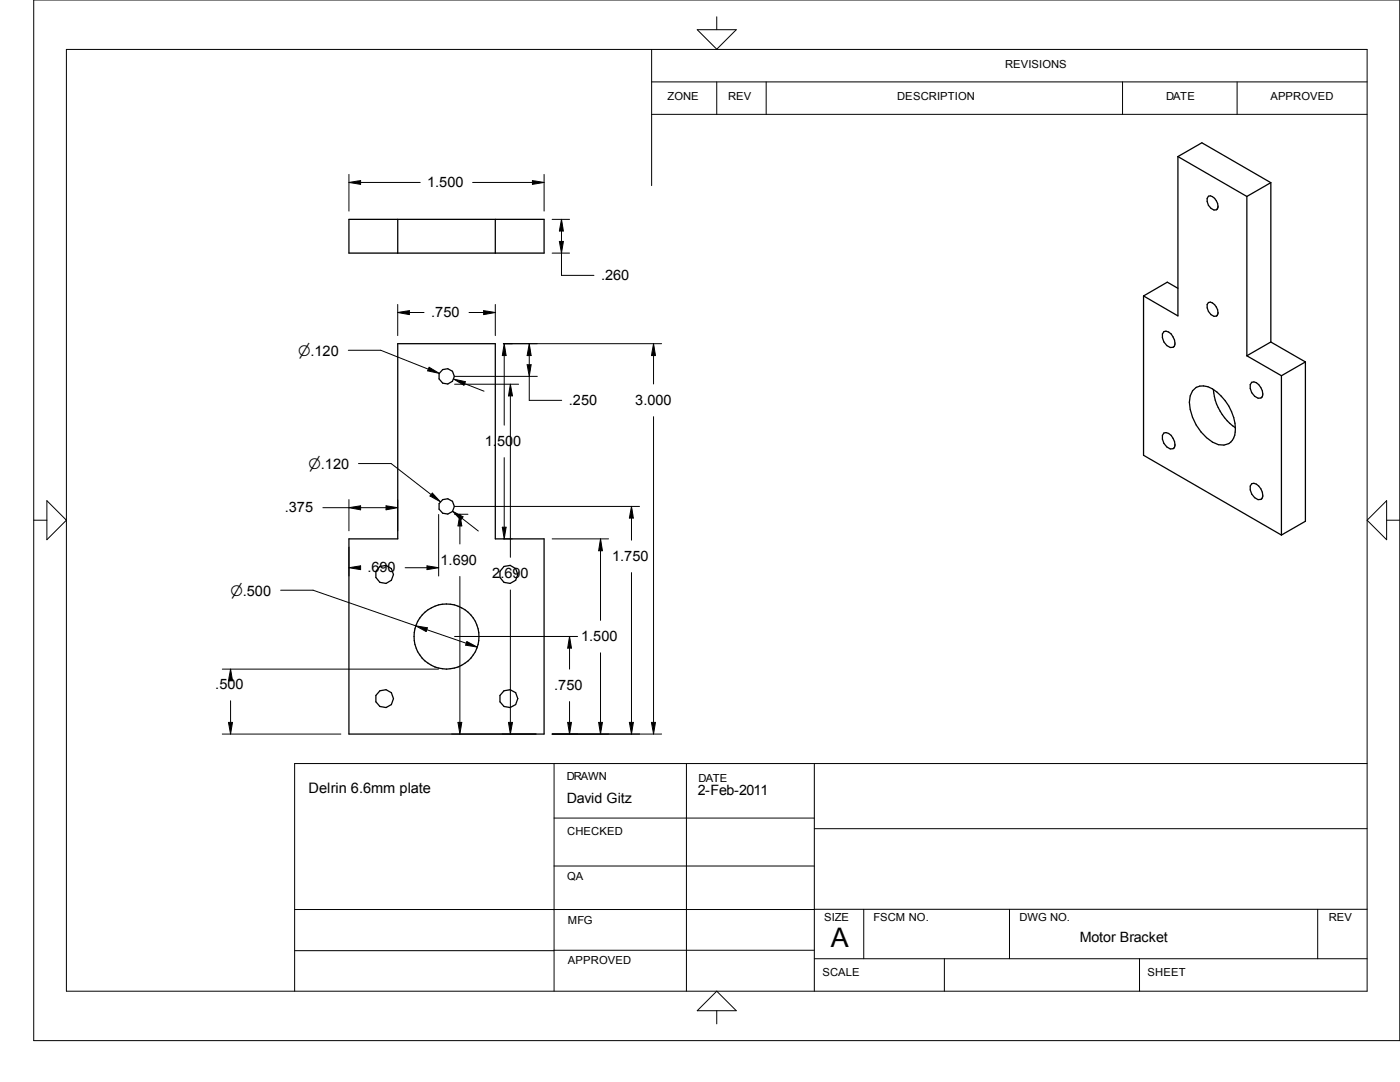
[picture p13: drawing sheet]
<svg xmlns="http://www.w3.org/2000/svg" width="279mm" height="216mm" viewBox="0 0 279 216" stroke-linecap="round" stroke-linejoin="round" font-family="sans-serif">
<defs><g id="words">
<text font-size="5.4" x="165.8" y="189">A</text>
<g font-size="2.9">
<text x="85.3" y="37.3">1.500</text>
<text x="120" y="55.9">.260</text>
<text x="86.1" y="63.3">.750</text>
<text x="59.5" y="71">n.120</text>
<text x="113.5" y="80.8">.250</text>
<text x="126.8" y="80.8">3.000</text>
<text x="96.8" y="89">1.500</text>
<text x="61.6" y="93.6">n.120</text>
<text x="56.9" y="102.2">.375</text>
<text x="87.9" y="112.7">1.690</text>
<text x="122.2" y="111.9">1.750</text>
<text x="46" y="118.8">n.500</text>
<text x="73.3" y="114.2">.690</text>
<text x="98.3" y="115.4">2.690</text>
<text x="116" y="127.9">1.500</text>
<text x="43" y="137.5">.500</text>
<text x="110.6" y="137.7">.750</text>
<text x="61.6" y="158.3">Delrin 6.6mm plate</text>
</g>
<g font-size="2.8">
<text x="113.1" y="160.3">David Gitz</text>
<text x="139.3" y="158.7">2-Feb-2011</text>
<text x="215.5" y="187.9">Motor Bracket</text>
</g>
<g font-size="2.2">
<text x="200.6" y="13.6">REVISIONS</text>
<text x="133.2" y="19.9">ZONE</text>
<text x="145.3" y="19.9">REV</text>
<text x="179.1" y="19.9">DESCRIPTION</text>
<text x="232.7" y="19.9">DATE</text>
<text x="253.5" y="19.9">APPROVED</text>
<text x="113.1" y="155.7">DRAWN</text>
<text x="139.4" y="156">DATE</text>
<text x="113.2" y="166.6">CHECKED</text>
<text x="113.2" y="175.7">QA</text>
<text x="113.3" y="184.4">MFG</text>
<text x="164.5" y="183.8">SIZE</text>
<text x="174.3" y="183.8">FSCM NO.</text>
<text x="203.5" y="183.8">DWG NO.</text>
<text x="265.2" y="183.8">REV</text>
<text x="113.3" y="192.4">APPROVED</text>
<text x="164.1" y="194.8">SCALE</text>
<text x="229" y="194.8">SHEET</text>
</g>
</g></defs>
<g fill="none" stroke="#000" stroke-width=".25">
<path d="M235.1 31.2v31.8l-6.9-3.9M235.1 31.2l4.8-2.7 13.7 7.9M235.1 31.2l13.7 8M241.2 39.2a1.58 1.58 0 0 1 1.8 1.4 1 1 0 0 1-.3 1.3 1.8 1.8 0 0 1-1.5-2.7zM248.8 39.2v31.8M253.6 36.4l-4.8 2.8M253.6 36.4v31.8M69.6 43.8h39v6.7h-39zM79.4 43.8v6.7M98.8 43.8v6.7M228.2 59.1v31.7l27.5 16M235.1 57.5l-2.1-1.2-4.8 2.8"/>
<path d="M79.4 68.6h19.4v38.9h9.8v39h-39v-39h9.8zM232.3 66.2a1.56 1.56 0 0 1 1.8 1 1.45 1.45 0 0 1 0 2.1 2.11 2.11 0 0 1-2.1-2.7zM238 78a2.82 2.82 0 0 1 4-.4 9.7 9.7 0 0 1 4.4 9.2 2.53 2.53 0 0 1-3.2 1.9 9.6 9.6 0 0 1-5.8-8.4l.1-1.3zM241.2 60.4a1.58 1.58 0 0 1 1.8 1.4 1 1 0 0 1-.3 1.3 1.83 1.83 0 0 1-1.8-2.4zM242.1 77.7a10.3 10.3 0 0 0 4.4 7.6M248.8 71l6.9 4M249.8 76.3a1.56 1.56 0 0 1 1.8 1 1.45 1.45 0 0 1 0 2.1 2.11 2.11 0 0 1-2.1-2.6zM253.6 68.2l6.9 4M253.6 68.2l-4.8 2.8M255.7 75v31.8M260.5 72.2l-4.8 2.8M260.5 72.2v31.8l-4.8 2.8"/>
<path d="M232.3 86.4a1.56 1.56 0 0 1 1.8 1.1 1.45 1.45 0 0 1 0 2 2.11 2.11 0 0 1-2.1-2.6zM249.8 96.5a1.58 1.58 0 0 1 1.8 1 1.61 1.61 0 0 1 .2 2.1l-.2 .1a2.11 2.11 0 0 1-2.1-2.7z"/>
<circle cx="89.1" cy="75.1" r="1.56"/>
<circle cx="76.7" cy="114.6" r="1.82"/>
<circle cx="89.1" cy="101" r="1.56"/>
<circle cx="101.5" cy="114.6" r="1.83"/>
<circle cx="76.7" cy="139.4" r="1.82"/>
<circle cx="89.1" cy="127" r="6.5"/>
<circle cx="101.5" cy="139.4" r="1.83"/>
</g>
<g fill="none" stroke="#000" stroke-width=".2">
<path d="M6.7 0h272.7v207.6h-272.7zM13.3 9.9h259.5v187.9h-259.5zM130 16.3h142.8M130 9.9v27.1M139.1 5.9h7.8l-3.9 3.9zM143 3.3v2.6M143 16.3v6.5M152.9 16.3v6.5M224 16.3v6.5M246.9 16.3v6.5M69.6 34.8v7.3M69.6 36.4l2.4-.4v.8z"/>
<path d="M72 36.4h11.9M94.3 36.4h12M106.3 36l2.3 .4-2.3 .4zM108.6 34.8v7.3M130 22.8h142.8M110.2 43.8h3.5M110.2 50.5h3.5M111.6 48.2h.8l-.3 2.3zM112.1 50.5v4.4h6.4M112.1 43.8l.3 2.3h-.8zM112.1 46.1v2.1M69.5 69.9h6.5l9.5 3.8"/>
<path d="M79.4 60.7v6.3M79.4 62.4l2.3-.4v.8zM81.7 62.4h2.9M85.6 73.3l2.1 1.2-2.4-.5zM90.6 75.6l2.3 .6-.3 .7zM90.7 75.1h16.5M90.7 76.7h12.8M92.7 76.5l3.9 1.6M93.6 62.4h2.9M96.5 62l2.3 .4-2.3 .4zM98.8 60.7v6.3M100.5 68.6h31.5"/>
<path d="M100.6 68.6l.4 2.4h-.8zM100.6 71v13.8M101.9 79v32.2M101.9 76.7l.4 2.3h-.8zM105.2 72.8h.8l-.4 2.3zM105.6 68.6l.4 2.4h-.8zM105.6 75.1v4.8h6.5M105.6 71v1.8M130.4 71v5.6M130.4 68.6l.4 2.4h-.8zM9.4 99.9l3.9 3.9-3.9 3.9zM69.6 99.7v6.2"/>
<path d="M71.5 92.5h6.6l7.9 6.2M79.4 99.7v6.2M86.3 98.4l1.6 1.7-2.1-1.1zM100.6 91.3v13.9M130.4 83.1v61M276.7 99.9v7.8l-3.9-3.9zM6.7 103.8h2.7M56 117.8h6.5l20.5 7.1M64.4 101.3h5.2M69.6 109.2v5.7M69.6 101.3l2.4-.4v.8zM69.6 113.3l2.4-.4v.8z"/>
<path d="M72 101.3h5M77 100.9l2.4 .4-2.4 .4zM80.9 113.3h4.3M85.2 112.9l2.3 .4-2.3 .4zM87.5 102.7v12.2M90.3 102l2.1 1.1-.5 .7zM90.7 101h36.9M90.7 102.6h2.7M91.8 104.9v3.6M91.8 115v29.1M91.8 102.6l.4 2.3h-.8zM92.2 103.4l3.3 2.6"/>
<path d="M100.2 105.2h.8l-.4 2.3zM100.5 107.5h1.7M101.9 117.7v26.4M110.2 107.5h11.3M119.8 109.9v13.9M119.8 107.5l.4 2.4h-.7zM126 103.4v4.4M126 114.3v29.8M126 101l.4 2.4h-.8zM276.7 103.8h2.7M44.4 133.5h43.1M46 139.8v4.3"/>
<path d="M46 133.5l.4 2.3h-.8zM83 124.9l2.3 .4-.3 .7zM85.2 125.6l7.8 2.8M90.7 127h24.6M93.2 128l2 1.1-2.3-.4zM113.7 129.3v4.2M113.7 140v4.1M113.7 127l.3 2.3h-.7zM119.8 130.3v13.8M44.4 146.5h23.6M45.6 144.1h.8l-.4 2.4zM90.1 146.5h16.9"/>
<path d="M91.4 144.1h.8l-.4 2.4zM101.5 144.1h.8l-.4 2.4zM110.2 146.5h21.8M110.6 152.4v45.4M113.3 144.1h.7l-.3 2.4zM119.5 144.1h.7l-.4 2.4zM125.6 144.1h.8l-.4 2.4zM130 144.1h.8l-.4 2.4zM137 152.4v45.4M162.5 152.4v45.4M272.8 152.4h-214v45.4M110.6 172.8h51.9"/>
<path d="M110.6 163.2h51.9M162.5 165.4h110.3M58.8 189.7h51.8M110.6 189.6h51.9M162.5 191.3h110.3M172.4 181.4v9.9M188.5 191.3v6.5M201.5 181.4v9.9M227.4 191.3v6.5M263 181.4v9.9M272.8 181.4l-214 .1M139.1 201.7l3.9-3.9 3.9 3.9z"/>
<path d="M143 201.7v2.6"/>
</g>
<g fill="#000">
<path d="M69.6 36.1h2.4v.7h-2.4zM106.3 36.1h2.3v.7h-2.3zM111.6 48.2h.8v2.3h-.8zM111.7 43.8h.7v2.3h-.7zM79.4 62h2.3v.8h-2.3zM85.3 73.3h2.3v1.2h-2.3zM90.6 75.7h2.3v1.2h-2.3zM96.5 62h2.3v.8h-2.3zM100.3 68.6h.7v2.4h-.7zM101.5 76.7h.8v2.3h-.8zM105.2 72.8h.8v2.3h-.8zM105.2 68.6h.8v2.4h-.8z"/>
<path d="M130 68.6h.8v2.4h-.8zM85.8 98.4h2.1v1.7h-2.1zM69.6 101h2.4v.7h-2.4zM69.6 112.9h2.4v.8h-2.4zM77 101h2.4v.7h-2.4zM85.2 112.9h2.3v.8h-2.3zM90.4 102.1h2v1.7h-2zM91.4 102.7h.8v2.2h-.8zM100.2 105.2h.8v2.3h-.8zM119.5 107.6h.7v2.3h-.7zM125.6 101.1h.8v2.3h-.8zM45.6 133.6h.8v2.2h-.8z"/>
<path d="M83.1 124.9h2.2v1.1h-2.2zM92.9 128.1h2.3v1h-2.3zM113.3 127h.7v2.3h-.7zM45.6 144.1h.8v2.4h-.8zM91.4 144.1h.8v2.4h-.8zM101.5 144.1h.8v2.4h-.8zM113.3 144.1h.7v2.4h-.7zM119.5 144.1h.7v2.4h-.7zM125.6 144.1h.8v2.4h-.8zM130 144.1h.8v2.4h-.8z"/>
</g>
<use href="#words"/>
</svg>
